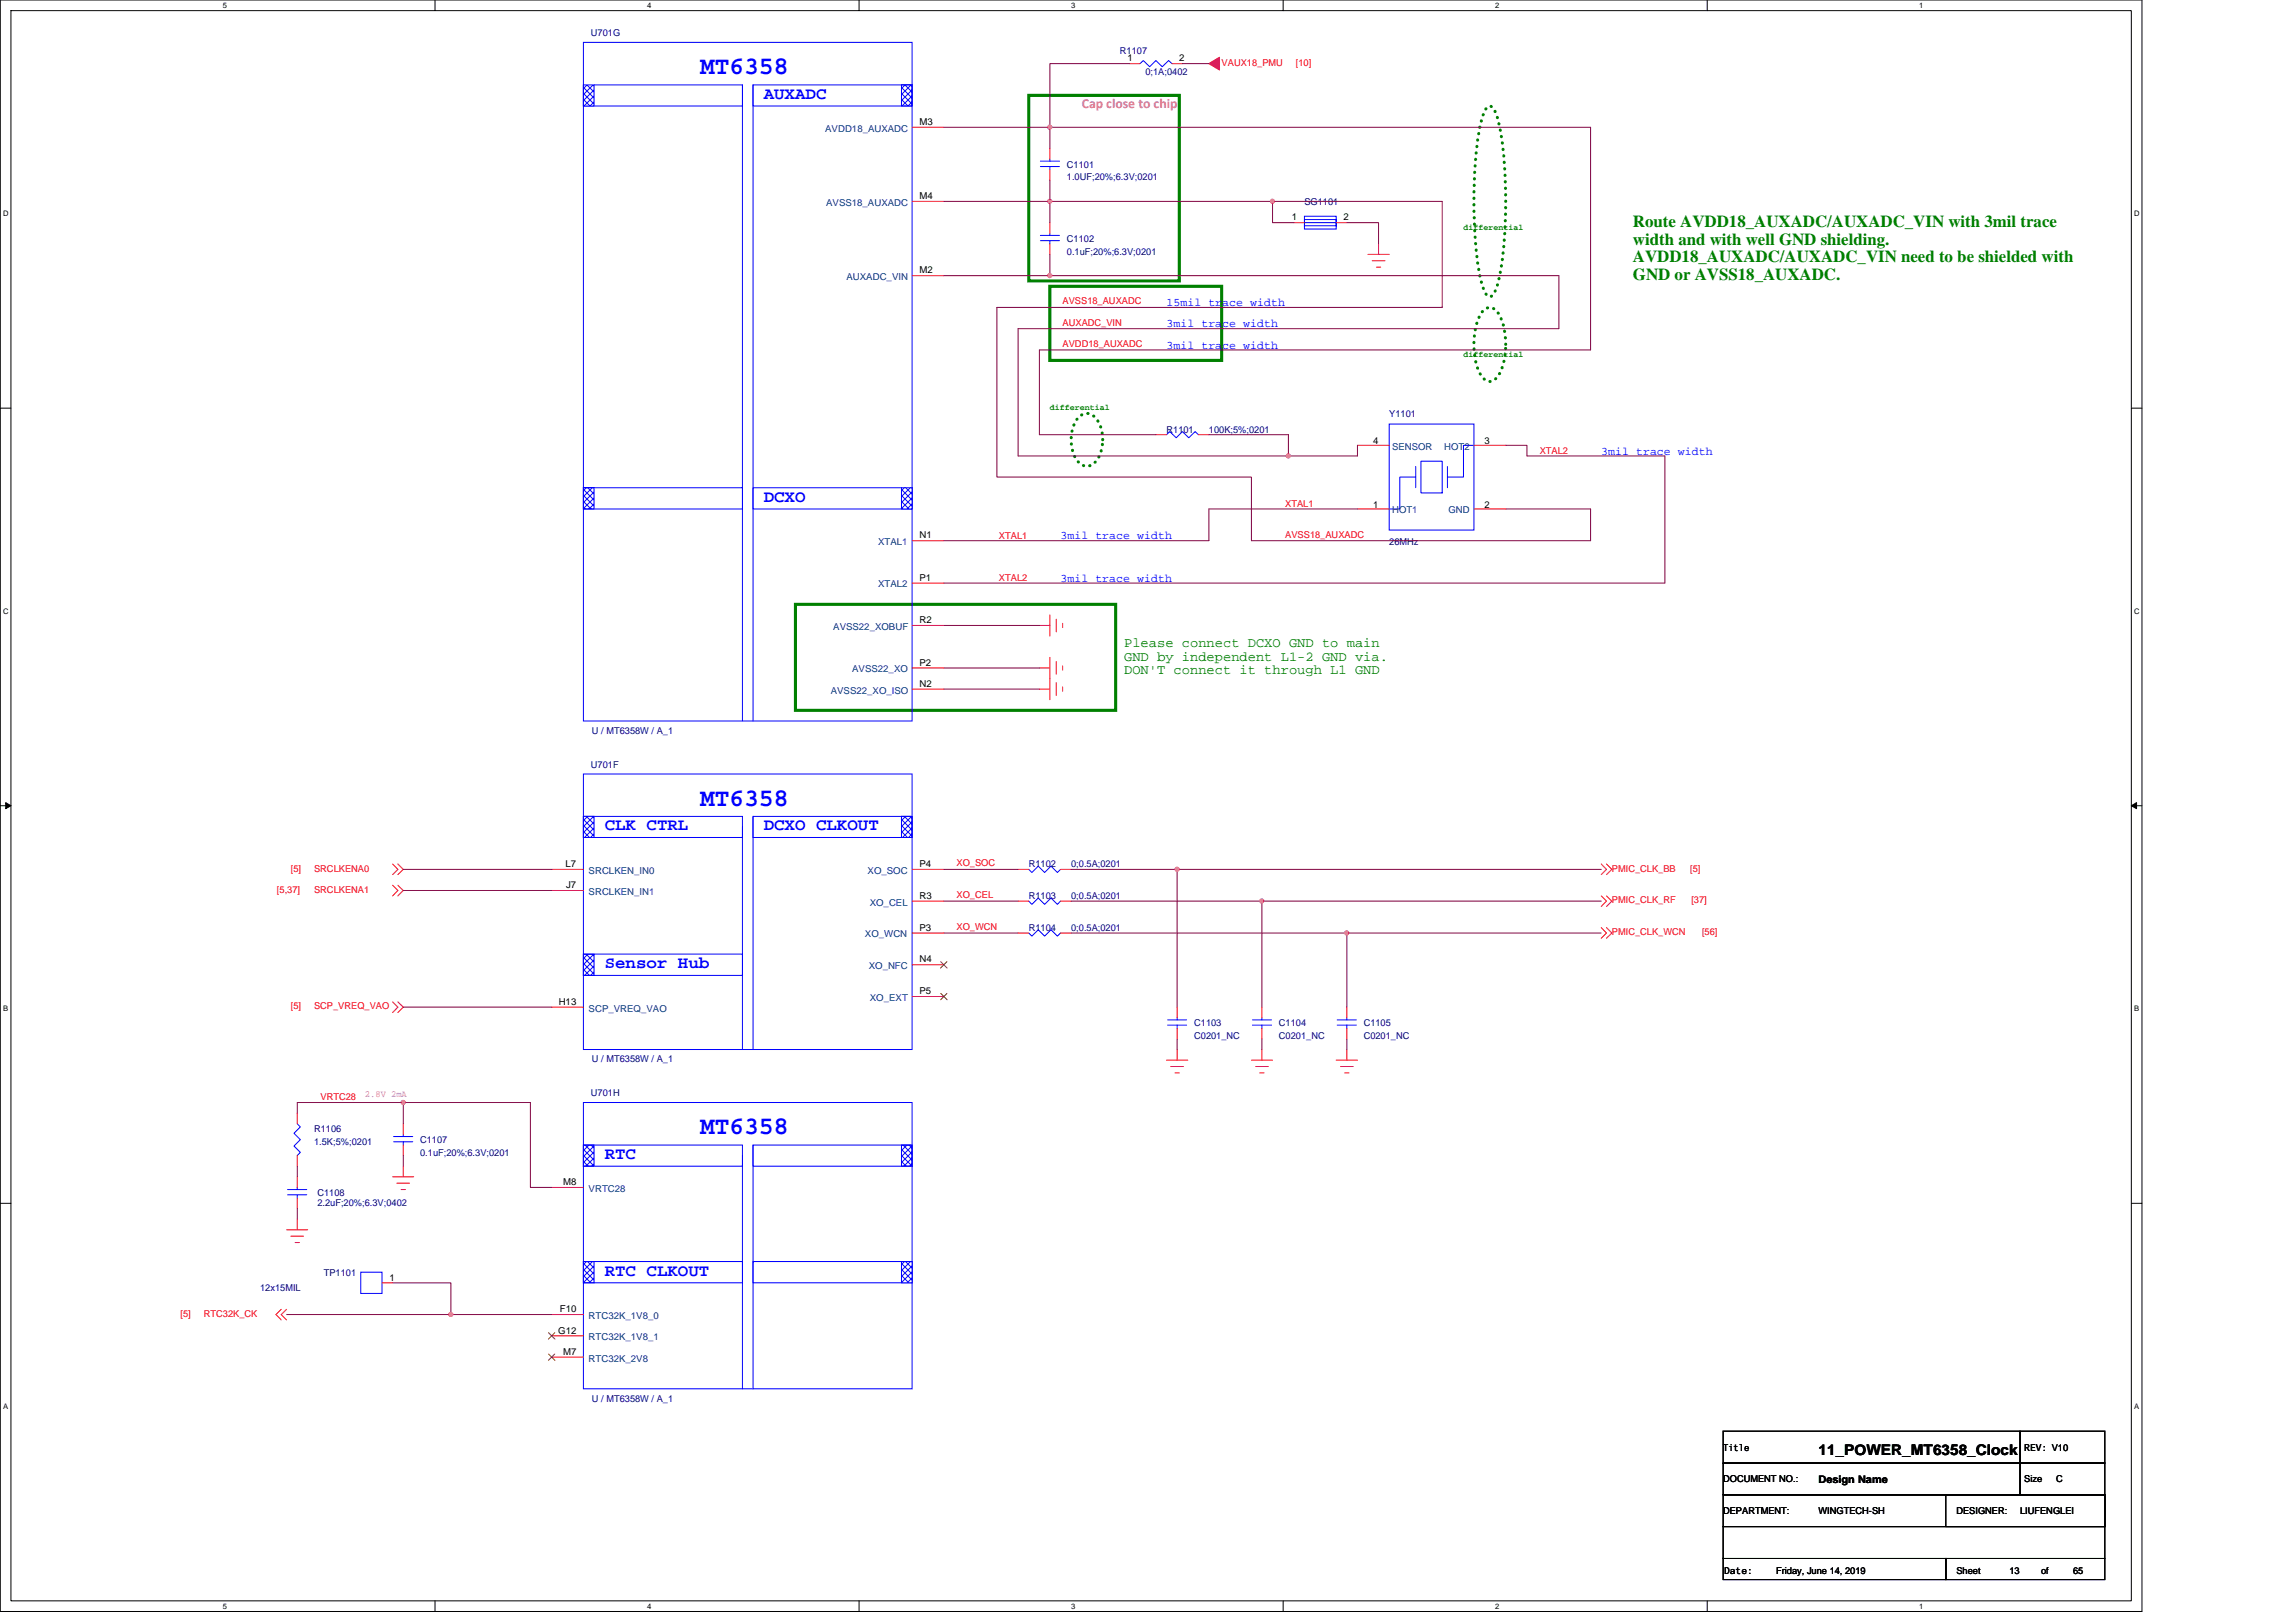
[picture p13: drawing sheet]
<svg xmlns="http://www.w3.org/2000/svg" width="297mm" height="210mm" viewBox="0 0 297 210" stroke-linecap="round" stroke-linejoin="round" font-family="sans-serif">
<defs><g id="words">
<g font-size="3.3" fill="#00f">
<text x="90.6" y="9.6">MT6358</text>
<text x="90.6" y="104.2">MT6358</text>
<text x="90.6" y="146.8">MT6358</text>
</g>
<g font-size="2.2" fill="#00f">
<text x="98.8" y="12.8">AUXADC</text>
<text x="98.8" y="64.9">DCXO</text>
<text x="78.2" y="107.4">CLK CTRL</text>
<text x="98.8" y="107.4">DCXO CLKOUT</text>
<text x="78.2" y="125.3">Sensor Hub</text>
<text x="78.2" y="150">RTC</text>
<text x="78.2" y="165">RTC CLKOUT</text>
</g>
<g font-size="2.2" fill="#008000">
<text x="211.3" y="29.4">Route AVDD18_AUXADC/AUXADC_VIN with 3mil trace</text>
<text x="211.3" y="31.7">width and with well GND shielding.</text>
<text x="211.3" y="34">AVDD18_AUXADC/AUXADC_VIN need to be shielded with</text>
<text x="211.3" y="36.2">GND or AVSS18_AUXADC.</text>
</g>
<text font-size="1.9" x="235.3" y="188.3">11_POWER_MT6358_Clock</text>
<text font-size="1.8" fill="#f0f" x="140" y="14">Cap close to chip</text>
<g font-size="1.8" fill="#008000">
<text x="145.4" y="83.7">Please connect DCXO GND to main</text>
<text x="145.4" y="85.5">GND by independent L1-2 GND via.</text>
<text x="145.4" y="87.2">DON'T connect it through L1 GND</text>
</g>
<g font-size="1.5" fill="#00f">
<text x="150.9" y="39.6">15mil trace width</text>
<text x="150.9" y="45.1">3mil trace width</text>
<text x="150.9" y="42.4">3mil trace width</text>
<text x="207.2" y="58.8">3mil trace width</text>
<text x="137.2" y="69.8">3mil trace width</text>
<text x="137.2" y="75.3">3mil trace width</text>
</g>
<text font-size="1.4" x="235.3" y="191.9">Design Name</text>
<g font-size="1.2" fill="#000080">
<text x="76.5" y="4.7">U701G</text>
<text x="144.9" y="7">R1107</text>
<text x="148.2" y="9.8">0;1A;0402</text>
<text x="138" y="21.7">C1101</text>
<text x="138" y="23.3">1.0UF;20%;6.3V;0201</text>
<text x="168.8" y="26.5">SG1101</text>
<text x="138" y="31.3">C1102</text>
<text x="138" y="33">0.1uF;20%;6.3V;0201</text>
<text x="179.7" y="53.9">Y1101</text>
<text x="150.9" y="56">R1101</text>
<text x="156.4" y="56">100K;5%;0201</text>
<text x="179.7" y="70.5">26MHz</text>
<text x="76.6" y="95">U / MT6358W / A_1</text>
<text x="76.5" y="99.3">U701F</text>
<text x="133.1" y="112.2">R1102</text>
<text x="138.6" y="112.2">0;0.5A;0201</text>
<text x="133.1" y="116.3">R1103</text>
<text x="138.6" y="116.3">0;0.5A;0201</text>
<text x="133.1" y="120.5">R1104</text>
<text x="138.6" y="120.5">0;0.5A;0201</text>
<text x="76.6" y="137.5">U / MT6358W / A_1</text>
<text x="154.5" y="132.8">C1103</text>
<text x="154.5" y="134.5">C0201_NC</text>
<text x="165.5" y="132.8">C1104</text>
<text x="165.5" y="134.5">C0201_NC</text>
<text x="176.4" y="132.8">C1105</text>
<text x="176.4" y="134.5">C0201_NC</text>
<text x="76.5" y="141.9">U701H</text>
<text x="40.6" y="146.5">R1106</text>
<text x="40.6" y="148.2">1.5K;5%;0201</text>
<text x="54.4" y="147.9">C1107</text>
<text x="54.4" y="149.5">0.1uF;20%;6.3V;0201</text>
<text x="41.1" y="154.7">C1108</text>
<text x="41.1" y="156">2.2uF;20%;6.3V;0402</text>
<text x="33.7" y="167.1">12x15MIL</text>
<text x="41.9" y="165">TP1101</text>
<text x="76.6" y="181.4">U / MT6358W / A_1</text>
</g>
<g font-size="1.2">
<text x="145.9" y="7.9">1</text>
<text x="152.6" y="7.9">2</text>
<text x="119" y="16.2">M3</text>
<text x="119" y="25.8">M4</text>
<text x="167.1" y="28.5">1</text>
<text x="173.8" y="28.5">2</text>
<text x="119" y="35.4">M2</text>
<text x="177.7" y="57.5">4</text>
<text x="192.1" y="57.5">3</text>
<text x="177.7" y="65.7">1</text>
<text x="192.1" y="65.7">2</text>
<text x="119" y="69.7">N1</text>
<text x="119" y="75.1">P1</text>
<text x="119" y="80.6">R2</text>
<text x="119" y="88.9">N2</text>
<text x="119" y="86.1">P2</text>
<text x="73.2" y="112.2">L7</text>
<text x="119" y="112.2">P4</text>
<text x="73.2" y="114.9">J7</text>
<text x="119" y="116.3">R3</text>
<text x="119" y="120.4">P3</text>
<text x="119" y="124.5">N4</text>
<text x="72.3" y="130">H13</text>
<text x="119" y="128.6">P5</text>
<text x="72.9" y="153.3">M8</text>
<text x="50.4" y="165.7">1</text>
<text x="72.2" y="172.5">G12</text>
<text x="72.4" y="169.8">F10</text>
<text x="72.9" y="175.3">M7</text>
<text x="222.9" y="187.7">Title</text>
<text x="222.9" y="191.8">DOCUMENT NO.:</text>
<text x="261.9" y="191.8">Size</text>
<text x="261.9" y="187.7">REV: V10</text>
<text x="266" y="191.8">C</text>
<text x="222.9" y="195.9">DEPARTMENT:</text>
<text x="235.3" y="195.9">WINGTECH-SH</text>
<text x="253.1" y="195.9">DESIGNER:</text>
<text x="261.3" y="195.9">LIUFENGLEI</text>
<text x="223.1" y="203.6">Date:</text>
<text x="229.8" y="203.6">Friday, June 14, 2019</text>
<text x="253.1" y="203.6">Sheet</text>
<text x="260" y="203.6">13</text>
<text x="264.1" y="203.6">of</text>
<text x="268.2" y="203.6">65</text>
</g>
<g font-size="1.2" fill="#f00">
<text x="158" y="8.5">VAUX18_PMU</text>
<text x="167.7" y="8.5">[10]</text>
<text x="137.5" y="39.4">AVSS18_AUXADC</text>
<text x="137.5" y="44.9">AVDD18_AUXADC</text>
<text x="137.5" y="42.1">AUXADC_VIN</text>
<text x="199.2" y="58.7">XTAL2</text>
<text x="166.3" y="65.6">XTAL1</text>
<text x="129.2" y="69.7">XTAL1</text>
<text x="166.3" y="69.6">AVSS18_AUXADC</text>
<text x="129.2" y="75.2">XTAL2</text>
<text x="37.6" y="112.8">[5]</text>
<text x="40.6" y="112.8">SRCLKENA0</text>
<text x="123.8" y="112.1">XO_SOC</text>
<text x="208.5" y="112.8">PMIC_CLK_BB</text>
<text x="218.7" y="112.8">[5]</text>
<text x="35.8" y="115.5">[5,37]</text>
<text x="40.6" y="115.5">SRCLKENA1</text>
<text x="123.8" y="116.2">XO_CEL</text>
<text x="208.5" y="116.9">PMIC_CLK_RF</text>
<text x="218.8" y="116.9">[37]</text>
<text x="123.8" y="120.3">XO_WCN</text>
<text x="208.5" y="121">PMIC_CLK_WCN</text>
<text x="220.2" y="121">[56]</text>
<text x="37.6" y="130.6">[5]</text>
<text x="40.6" y="130.6">SCP_VREQ_VAO</text>
<text x="41.5" y="142.4">VRTC28</text>
<text x="23.4" y="170.4">[5]</text>
<text x="26.4" y="170.4">RTC32K_CK</text>
</g>
<g font-size="1.2" fill="#004080">
<text x="106.8" y="17">AVDD18_AUXADC</text>
<text x="106.9" y="26.6">AVSS18_AUXADC</text>
<text x="109.5" y="36.2">AUXADC_VIN</text>
<text x="180.1" y="58.2">SENSOR</text>
<text x="186.9" y="58.2">HOT2</text>
<text x="113.6" y="70.5">XTAL1</text>
<text x="180.1" y="66.4">HOT1</text>
<text x="187.4" y="66.4">GND</text>
<text x="113.6" y="76">XTAL2</text>
<text x="107.8" y="81.5">AVSS22_XOBUF</text>
<text x="107.5" y="89.7">AVSS22_XO_ISO</text>
<text x="110.3" y="87">AVSS22_XO</text>
<text x="76.2" y="113.1">SRCLKEN_IN0</text>
<text x="112.2" y="113.1">XO_SOC</text>
<text x="76.2" y="115.8">SRCLKEN_IN1</text>
<text x="112.5" y="117.2">XO_CEL</text>
<text x="111.9" y="121.3">XO_WCN</text>
<text x="112.4" y="125.4">XO_NFC</text>
<text x="76.2" y="130.9">SCP_VREQ_VAO</text>
<text x="112.5" y="129.5">XO_EXT</text>
<text x="76.2" y="154.2">VRTC28</text>
<text x="76.2" y="170.6">RTC32K_1V8_0</text>
<text x="76.2" y="173.4">RTC32K_1V8_1</text>
<text x="76.2" y="176.1">RTC32K_2V8</text>
</g>
<text font-size="1.2" fill="#f0f" x="47.2" y="142">2.8V 2mA</text>
<g font-size="1.1" fill="#008000">
<text x="189.3" y="29.7">differential</text>
<text x="189.3" y="46.2">differential</text>
<text x="135.8" y="53">differential</text>
</g>
<g font-size="1">
<text x="28.8" y="1">5</text>
<text x="83.7" y="1">4</text>
<text x="138.6" y="1">3</text>
<text x="193.4" y="1">2</text>
<text x="248.3" y="1">1</text>
<text x=".4" y="28">D</text>
<text x="276.1" y="28">D</text>
<text x=".4" y="79.4">C</text>
<text x="276.1" y="79.4">C</text>
<text x=".4" y="130.9">B</text>
<text x="276.1" y="130.9">B</text>
<text x=".4" y="182.3">A</text>
<text x="276.1" y="182.3">A</text>
<text x="28.8" y="208.2">5</text>
<text x="83.7" y="208.2">4</text>
<text x="138.6" y="208.2">3</text>
<text x="193.4" y="208.2">2</text>
<text x="248.3" y="208.2">1</text>
</g>
</g></defs>
<path d="M0 0h277.1v208.5h-277.1zM1.4 1.4h274.3v205.7h-274.3z" fill="none" stroke="#000" stroke-width=".13"/>
<g fill="#fff">
<path d="M28.8 .1h.6v1.1h-.6z"/>
<path d="M28.8 207.3h.6v1.1h-.6z"/>
</g>
<path d="M56.3 0v1.4M56.3 207.1v1.4" fill="none" stroke="#000" stroke-width=".13"/>
<g fill="#fff">
<path d="M83.7 .1h.6v1.1h-.6z"/>
<path d="M83.7 207.3h.6v1.1h-.6z"/>
</g>
<path d="M111.1 0v1.4M111.1 207.1v1.4" fill="none" stroke="#000" stroke-width=".13"/>
<g fill="#fff">
<path d="M138.6 .1h.5v1.1h-.5z"/>
<path d="M138.6 207.3h.5v1.1h-.5z"/>
</g>
<path d="M166 0v1.4M166 207.1v1.4" fill="none" stroke="#000" stroke-width=".13"/>
<g fill="#fff">
<path d="M193.4 .1h.6v1.1h-.6z"/>
<path d="M193.4 207.3h.6v1.1h-.6z"/>
</g>
<path d="M220.9 0v1.4M220.9 207.1v1.4" fill="none" stroke="#000" stroke-width=".13"/>
<g fill="#fff">
<path d="M248.3 .1h.6v1.1h-.6z"/>
<path d="M248.3 207.3h.6v1.1h-.6z"/>
<path d="M.4 27.1h.7v1.1h-.7z"/>
<path d="M276.1 27.1h.7v1.1h-.7z"/>
<path d="M.4 78.5h.7v1.1h-.7z"/>
<path d="M276.1 78.5h.7v1.1h-.7z"/>
</g>
<path d="M0 52.8h1.4M275.7 52.8h1.4" fill="none" stroke="#000" stroke-width=".13"/>
<g fill="#fff">
<path d="M.4 130h.7v1.1h-.7z"/>
<path d="M276.1 130h.7v1.1h-.7z"/>
</g>
<path d="M0 104.2h1.4M275.7 104.2h1.4" fill="none" stroke="#000" stroke-width=".13"/>
<path d="M.7 103.8l.7 .4-.7 .4zM275.7 104.2l.7-.4v.8z" fill="#000" stroke="#000" stroke-width=".13"/>
<g fill="#fff">
<path d="M.4 181.4h.7v1.1h-.7z"/>
<path d="M276.1 181.4h.7v1.1h-.7z"/>
</g>
<path d="M0 155.7h1.4M275.7 155.7h1.4M222.9 185.2h38.4v4.1h-38.4zM222.9 189.3h38.4v4.1h-38.4zM222.9 197.5h49.4v4.1h-49.4zM222.9 193.4h49.4v4.1h-49.4zM251.7 193.4h20.6v4.1h-20.6zM261.3 185.2h11v4.1h-11zM261.3 189.3h11v4.1h-11zM222.9 201.6h28.8v2.8h-28.8zM251.7 201.6h20.6v2.8h-20.6z" fill="none" stroke="#000" stroke-width=".13"/>
<path d="M133.1 12.3h19.5v24h-19.5zM135.8 37h22.2v9.6h-22.2zM102.9 78.2h41.4v13.7h-41.4z" fill="none" stroke="#008000" stroke-width=".4"/>
<path d="M192.5 13.8l.2-.1 .3 .1a5 5 0 0 1 1 2.5 59.7 59.7 0 0 1 0 19.5 5 5 0 0 1-1 2.5l-.3 .1-.2-.1a5 5 0 0 1-1-2.5 60.4 60.4 0 0 1 0-19.5 5 5 0 0 1 1-2.5zM139.7 53.8a1.41 1.41 0 0 1 2.2 .4 4.8 4.8 0 0 1-.4 5.8 1.4 1.4 0 0 1-2.2-.4 5 5 0 0 1 0-5.4zM191.9 40.1a1.04 1.04 0 0 1 1.6 0 6.7 6.7 0 0 1 1.3 4.5 6.7 6.7 0 0 1-1.3 4.4 1.03 1.03 0 0 1-1.6 0 6.7 6.7 0 0 1-1.2-4.4 6.7 6.7 0 0 1 1.2-4.5z" fill="none" stroke="#008000" stroke-width=".4" stroke-dasharray="0 .8"/>
<g fill="none" stroke="#f00" stroke-width=".13">
<path d="M177 32.9h2.7M177.5 33.7h1.7M178.1 34.6h.5M178.3 31.6v1.3M135.8 79.6v2.7M134.5 80.9h1.3M134.5 86.4h1.3M134.5 89.2h1.3M135.8 85v5.5M136.6 80.1v1.6M136.6 85.6v1.6M136.6 88.3v1.7"/>
<path d="M137.5 80.6v.6M137.5 86.1v.6M137.5 88.9v.5M50.8 111.8l.7 .7-.7 .7M50.8 114.5l.7 .7-.7 .7M51.5 111.8l.7 .7-.7 .7M51.5 114.5l.7 .7-.7 .7M207.2 115.9l.6 .7-.6 .7M207.2 111.8l.6 .7-.6 .7M207.8 115.9l.7 .7-.7 .7M207.8 111.8l.7 .7-.7 .7M50.8 129.6l.7 .7-.7 .7"/>
<path d="M51.5 129.6l.7 .7-.7 .7M150.9 137.2h2.8M151.5 138h1.6M152 138.8h.6M152.3 135.8v1.4M161.9 137.2h2.7M162.5 138h1.6M163 138.8h.5M163.3 135.8v1.4M172.9 137.2h2.7M173.4 138h1.7M174 138.8h.5"/>
<path d="M174.2 135.8v1.4M207.2 120l.6 .7-.6 .7M207.8 120l.7 .7-.7 .7M37.1 159.1h2.7M37.6 159.9h1.7M38.5 157.7v1.4M50.8 152.3h2.7M51.3 153.1h1.7M51.9 153.9h.5M52.2 150.9v1.4M36.4 169.4l-.7 .7 .7 .7M37.1 169.4l-.7 .7 .7 .7"/>
<path d="M38.2 160.8h.5"/>
</g>
<path d="M156.4 8.2l1.4-.8v1.7z" fill="#f00" stroke="#f00" stroke-width=".13"/>
<path d="M75.5 11h20.6v2.7h-20.6zM96.1 11v82.3" fill="none" stroke="#00f" stroke-width=".13"/>
<path d="M116.6 11h1.4v2.7h-1.4z" fill="#fff"/>
<path d="M116.6 11h1.4v2.7h-1.4z" fill-rule="evenodd" fill="#00f" stroke="#00f" stroke-width=".13"/>
<path d="M75.5 11h1.4v2.7h-1.4z" fill="#fff"/>
<path d="M75.5 11h1.4v2.7h-1.4z" fill-rule="evenodd" fill="#00f" stroke="#00f" stroke-width=".13"/>
<path d="M75.5 5.5h42.5v87.8h-42.5zM97.4 11h20.6v2.7h-20.6zM97.4 11v82.3M97.4 63.1h20.6v2.7h-20.6z" fill="none" stroke="#00f" stroke-width=".13"/>
<path d="M75.5 63.1h1.4v2.7h-1.4z" fill="#fff"/>
<path d="M75.5 63.1h1.4v2.7h-1.4z" fill-rule="evenodd" fill="#00f" stroke="#00f" stroke-width=".13"/>
<path d="M75.5 63.1h20.6v2.7h-20.6z" fill="none" stroke="#00f" stroke-width=".13"/>
<path d="M116.6 63.1h1.4v2.7h-1.4z" fill="#fff"/>
<path d="M116.6 63.1h1.4v2.7h-1.4z" fill-rule="evenodd" fill="#00f" stroke="#00f" stroke-width=".13"/>
<path d="M118 16.5h4.1M135.8 19.2v1.4M118 35.7h4.1M118 26.1h4.1M135.8 21.9v1.4M118 70h4.1M118 75.4h4.1M118 86.4h4.1M118 80.9h4.1M118 89.2h4.1" fill="none" stroke="#f00" stroke-width=".13"/>
<path d="M134.6 21.5h2.5M134.6 20.8h2.5M135.8 20.6v.2M135.8 21.5v.4M75.5 105.6h20.6v2.8h-20.6zM96.1 107v28.8" fill="none" stroke="#00f" stroke-width=".13"/>
<path d="M116.6 105.6h1.4v2.8h-1.4z" fill="#fff"/>
<path d="M116.6 105.6h1.4v2.8h-1.4z" fill-rule="evenodd" fill="#00f" stroke="#00f" stroke-width=".13"/>
<path d="M75.5 105.6h1.4v2.8h-1.4z" fill="#fff"/>
<path d="M75.5 105.6h1.4v2.8h-1.4z" fill-rule="evenodd" fill="#00f" stroke="#00f" stroke-width=".13"/>
<path d="M75.5 100.1h42.5v35.7h-42.5zM97.4 105.6h20.6v2.8h-20.6zM97.4 105.6v30.2" fill="none" stroke="#00f" stroke-width=".13"/>
<path d="M75.5 123.4h1.4v2.8h-1.4z" fill="#fff"/>
<path d="M75.5 123.4h1.4v2.8h-1.4z" fill-rule="evenodd" fill="#00f" stroke="#00f" stroke-width=".13"/>
<g fill="none" stroke="#00f" stroke-width=".13">
<path d="M147.5 8.2l.4-.4 .8 .8 .8-.8 .9 .8 .8-.8 .4 .4M168.8 28.4h4.1v.8h-4.1zM168.8 28h4.1v1.6h-4.1zM168.8 28.8h4.1M150.9 56.2l.4-.4 .9 .8 .8-.8 .8 .8 .8-.8 .4 .4M179.7 54.9h11v13.7h-11zM183.8 59.7h2.8v4.1h-2.8zM190.7 57.6h-1.4v4.1h-2M183.2 60.3v2.8M183.2 61.7h-2.1v4.1h-1.4M187.3 60.3v2.8M133.1 112.5l.4 .4 .8-.8 .8 .8 .9-.8 .8 .8 .4-.4"/>
<path d="M133.1 116.6l.4 .4 .8-.8 .8 .8 .9-.8 .8 .8 .4-.4M75.5 123.4h20.6v2.8h-20.6zM133.1 120.7l.4 .4 .8-.8 .8 .8 .9-.8 .8 .8 .4-.4M151.1 132.6h2.4M151.1 132h2.4M152.3 131.7v.3M152.3 132.6v.5M162 132.6h2.5M162 132h2.5M163.3 131.7v.3M163.3 132.6v.5M173 132.6h2.5"/>
<path d="M173 132h2.5M174.2 131.7v.3M174.2 132.6v.5M37.2 154.6h2.5M37.2 153.9h2.5M38.5 145.4l.4 .4-.9 .8 .9 .8-.9 .9 .9 .8-.4 .4M38.5 153.6v.3M38.5 154.6v.4M50.9 147.7h2.5M50.9 147h2.5M52.2 146.8v.2M52.2 147.7v.4"/>
<path d="M96.1 149.5v30.2M46.7 164.6h2.7v2.7h-2.7z"/>
</g>
<g fill="none" stroke="#f00" stroke-width=".13">
<path d="M146.1 8.2h1.4M151.6 8.2h1.4M167.4 28.8h1.4M172.9 28.8h1.3M149.5 56.2h1.4M155 56.2h1.4M175.6 57.6h4.1M190.7 57.6h4.1M175.6 65.8h4.1M190.7 65.8h4.1M71.4 115.2h4.1M71.4 112.5h4.1"/>
<path d="M118 116.6h4.1M118 112.5h4.1M131.7 112.5h1.4M131.7 116.6h1.4M137.2 112.5h1.4M137.2 116.6h1.4M71.4 130.3h4.1M118 124.8h4.1M118 120.7h4.1M118 128.9h4.1M131.7 120.7h1.4M137.2 120.7h1.4"/>
<path d="M152.3 130.3v1.4M152.3 133.1v1.3M163.3 130.3v1.4M163.3 133.1v1.3M174.2 130.3v1.4M174.2 133.1v1.3M38.5 149.5v1.4M38.5 144v1.4M38.5 152.3v1.3M38.5 155v1.4M52.2 145.4v1.4M52.2 148.1v1.4"/>
<path d="M49.4 166h1.4"/>
</g>
<path d="M121.7 124.4l.8 .8M121.7 128.5l.8 .8M122.5 124.4l-.8 .8M122.5 128.5l-.8 .8" fill="none" stroke="#804000" stroke-width=".13"/>
<path d="M116.6 148.1h1.4v2.8h-1.4z" fill="#fff"/>
<path d="M116.6 148.1h1.4v2.8h-1.4z" fill-rule="evenodd" fill="#00f" stroke="#00f" stroke-width=".13"/>
<path d="M75.5 148.1h1.4v2.8h-1.4z" fill="#fff"/>
<path d="M75.5 148.1h1.4v2.8h-1.4z" fill-rule="evenodd" fill="#00f" stroke="#00f" stroke-width=".13"/>
<path d="M75.5 142.6h42.5v37.1h-42.5zM97.4 148.1h20.6v2.8h-20.6zM97.4 148.1v31.6M97.4 163.2h20.6v2.8h-20.6z" fill="none" stroke="#00f" stroke-width=".13"/>
<path d="M75.5 163.2h1.4v2.8h-1.4z" fill="#fff"/>
<path d="M75.5 163.2h1.4v2.8h-1.4z" fill-rule="evenodd" fill="#00f" stroke="#00f" stroke-width=".13"/>
<path d="M75.5 163.2h20.6v2.8h-20.6z" fill="none" stroke="#00f" stroke-width=".13"/>
<path d="M116.6 163.2h1.4v2.8h-1.4z" fill="#fff"/>
<path d="M116.6 163.2h1.4v2.8h-1.4z" fill-rule="evenodd" fill="#00f" stroke="#00f" stroke-width=".13"/>
<path d="M134.6 31.1h2.5M134.6 30.5h2.5M135.8 30.2v.3M135.8 31.1v.5M75.5 148.1h20.6v2.8h-20.6z" fill="none" stroke="#00f" stroke-width=".13"/>
<path d="M135.8 28.8v1.4M135.8 31.6v1.3M71.4 153.6h4.1M71.4 170.1h4.1M71.4 172.8h4.1M71.4 175.6h4.1" fill="none" stroke="#f00" stroke-width=".13"/>
<path d="M71 172.4l.8 .8M71 175.2l.8 .8M71.8 172.4l-.9 .8M71.8 175.2l-.9 .8" fill="none" stroke="#804000" stroke-width=".13"/>
<g fill="none" stroke="#800040" stroke-width=".13">
<path d="M122.1 16.5h13.7M135.8 16.5h70v28.8h-71.3v10.9h15M135.8 16.5v2.7M146.1 8.2h-10.3v8.3M153 8.2h3.4M122.1 26.1h13.7v2.7M122.1 35.7h13.7M135.8 32.9v2.8M135.8 23.3v2.8h28.8M135.8 35.7h65.9v6.8h-70v16.5h35M164.6 26.1h22v13.7h-57.6v21.9h32.9v8.3h43.9v-4.2h-11M164.6 26.1v2.7h2.8"/>
<path d="M174.2 28.8h4.1v2.8M156.4 56.2h10.3v2.8M175.6 57.6v1.4h-8.9M194.8 57.6h2.7v1.4h17.9M215.4 59v16.4h-93.3M175.6 65.8h-19.2v4.2h-34.3M122.1 80.9h12.4M122.1 86.4h12.4M122.1 89.2h12.4M52.2 112.5h19.2M52.2 115.2h19.2M122.1 112.5h9.6"/>
<path d="M122.1 116.6h9.6M138.6 112.5h13.7M138.6 116.6h24.7M152.3 112.5v17.8M152.3 112.5h54.9M163.3 116.6v13.7M163.3 116.6h43.9M52.2 130.3h19.2M122.1 120.7h9.6M138.6 120.7h35.6M152.3 134.4v1.4M163.3 134.4v1.4"/>
<path d="M174.2 134.4v1.4M174.2 120.7v9.6M174.2 120.7h33M38.5 144v-1.4h30.1v11h2.8M38.5 150.9v1.4M38.5 156.4v1.3M52.2 142.6v2.8M52.2 149.5v1.4M37.1 170.1h21.2M50.8 166h7.5v4.1h13.1"/>
</g>
<g fill="#f0f" stroke="#f0f" stroke-width=".13">
<circle cx="164.6" cy="26" r=".27"/>
<circle cx="135.8" cy="26" r=".27"/>
<circle cx="135.8" cy="35.7" r=".27"/>
<circle cx="135.8" cy="16.5" r=".27"/>
<circle cx="166.7" cy="59" r=".27"/>
<circle cx="152.3" cy="112.5" r=".27"/>
<circle cx="174.2" cy="120.7" r=".27"/>
<circle cx="163.2" cy="116.6" r=".27"/>
<circle cx="52.2" cy="142.6" r=".27"/>
<circle cx="58.3" cy="170.1" r=".27"/>
</g>
<use href="#words"/>
</svg>
